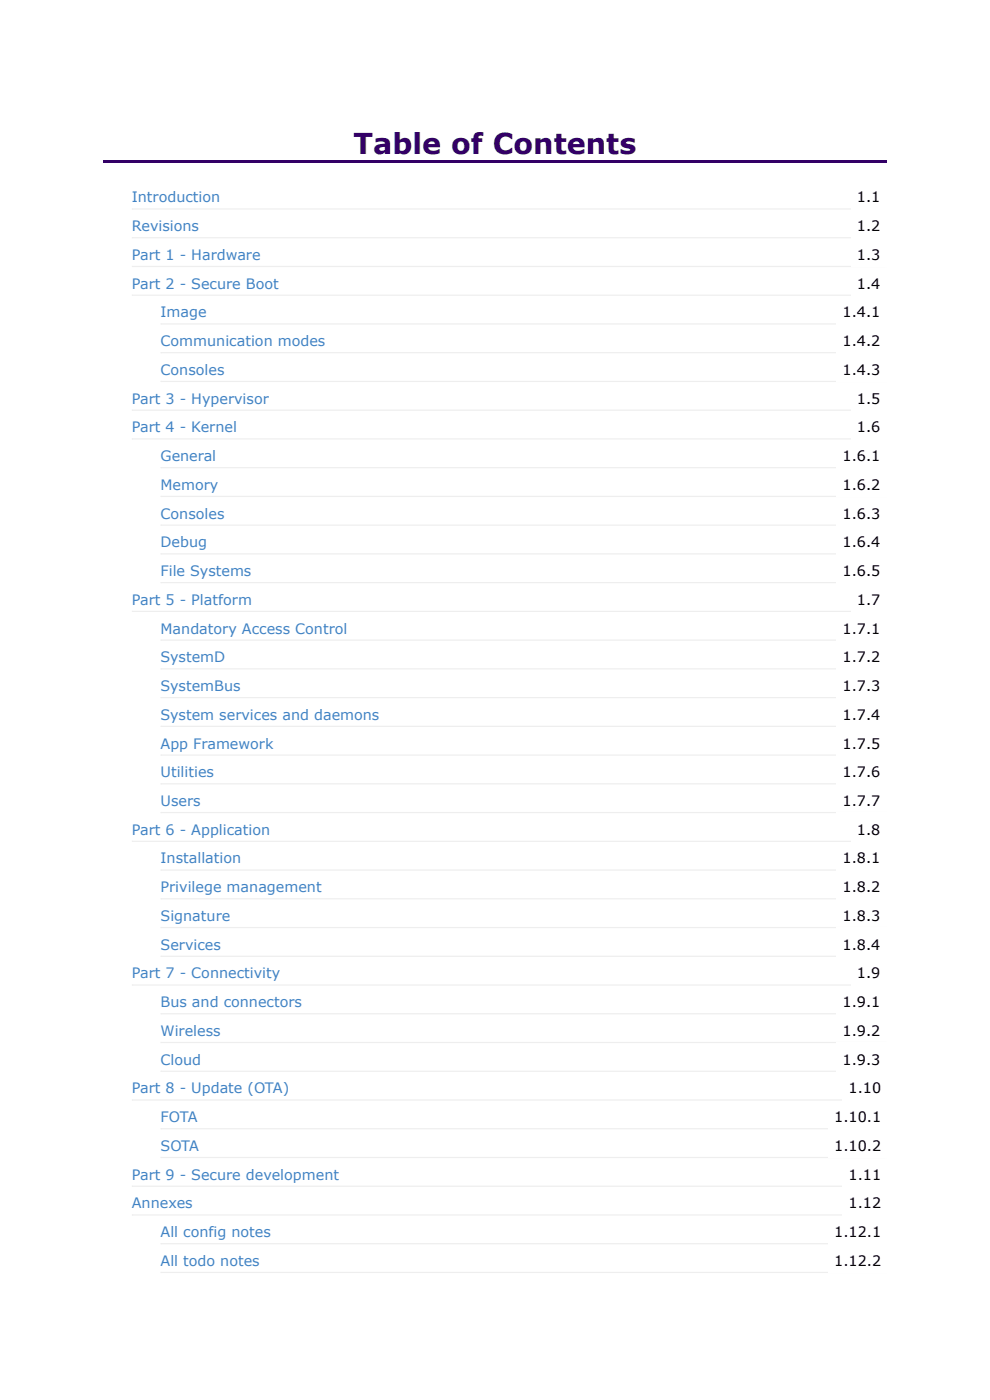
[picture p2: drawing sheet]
<svg xmlns="http://www.w3.org/2000/svg" width="210mm" height="297mm" viewBox="0 0 210 297" stroke-linecap="round" stroke-linejoin="round" font-family="sans-serif">
<defs><g id="words">
<text font-size="6.1" fill="#306" x="75" y="32.8">Table of Contents</text>
<g font-size="3" fill="#4183c4">
<text x="28" y="42.9">Introduction</text>
<text x="28" y="49">Revisions</text>
<text x="28" y="55.1">Part 1 - Hardware</text>
<text x="28" y="61.2">Part 2 - Secure Boot</text>
<text x="34.1" y="67.3">Image</text>
<text x="34.1" y="73.4">Communication modes</text>
<text x="34.1" y="79.5">Consoles</text>
<text x="28" y="85.6">Part 3 - Hypervisor</text>
<text x="28" y="91.7">Part 4 - Kernel</text>
<text x="34.1" y="97.8">General</text>
<text x="34.1" y="103.9">Memory</text>
<text x="34.1" y="110">Consoles</text>
<text x="34.1" y="116.1">Debug</text>
<text x="34.1" y="122.2">File Systems</text>
<text x="28" y="128.3">Part 5 - Platform</text>
<text x="34.1" y="134.4">Mandatory Access Control</text>
<text x="34.1" y="140.5">SystemD</text>
<text x="34.1" y="146.6">SystemBus</text>
<text x="34.1" y="152.7">System services and daemons</text>
<text x="34.1" y="158.8">App Framework</text>
<text x="34.1" y="164.9">Utilities</text>
<text x="34.1" y="171">Users</text>
<text x="28" y="177.1">Part 6 - Application</text>
<text x="34.1" y="183.2">Installation</text>
<text x="34.1" y="189.3">Privilege management</text>
<text x="34.1" y="195.4">Signature</text>
<text x="34.1" y="201.5">Services</text>
<text x="28" y="207.6">Part 7 - Connectivity</text>
<text x="34.1" y="213.7">Bus and connectors</text>
<text x="34.1" y="219.8">Wireless</text>
<text x="34.1" y="225.9">Cloud</text>
<text x="28" y="232">Part 8 - Update (OTA)</text>
<text x="34.1" y="238.1">FOTA</text>
<text x="34.1" y="244.2">SOTA</text>
<text x="28" y="250.3">Part 9 - Secure development</text>
<text x="28" y="256.3">Annexes</text>
<text x="34.1" y="262.4">All config notes</text>
<text x="34.1" y="268.5">All todo notes</text>
</g>
<g font-size="3">
<text x="181.8" y="42.9">1.1</text>
<text x="181.8" y="49">1.2</text>
<text x="181.8" y="55.1">1.3</text>
<text x="181.8" y="61.2">1.4</text>
<text x="178.7" y="67.3">1.4.1</text>
<text x="178.7" y="73.4">1.4.2</text>
<text x="178.7" y="79.5">1.4.3</text>
<text x="181.8" y="85.6">1.5</text>
<text x="181.8" y="91.7">1.6</text>
<text x="178.7" y="97.8">1.6.1</text>
<text x="178.7" y="103.9">1.6.2</text>
<text x="178.7" y="110">1.6.3</text>
<text x="178.7" y="116.1">1.6.4</text>
<text x="178.7" y="122.2">1.6.5</text>
<text x="181.8" y="128.3">1.7</text>
<text x="178.7" y="134.4">1.7.1</text>
<text x="178.7" y="140.5">1.7.2</text>
<text x="178.7" y="146.6">1.7.3</text>
<text x="178.7" y="152.7">1.7.4</text>
<text x="178.7" y="158.8">1.7.5</text>
<text x="178.7" y="164.9">1.7.6</text>
<text x="178.7" y="171">1.7.7</text>
<text x="181.8" y="177.1">1.8</text>
<text x="178.7" y="183.2">1.8.1</text>
<text x="178.7" y="189.3">1.8.2</text>
<text x="178.7" y="195.4">1.8.3</text>
<text x="178.7" y="201.5">1.8.4</text>
<text x="181.8" y="207.6">1.9</text>
<text x="178.7" y="213.7">1.9.1</text>
<text x="178.7" y="219.8">1.9.2</text>
<text x="178.7" y="225.9">1.9.3</text>
<text x="180" y="232">1.10</text>
<text x="177" y="238.1">1.10.1</text>
<text x="177" y="244.2">1.10.2</text>
<text x="180" y="250.3">1.11</text>
<text x="180" y="256.3">1.12</text>
<text x="177" y="262.4">1.12.1</text>
<text x="177" y="268.5">1.12.2</text>
</g>
</g></defs>
<path d="M21.9 34h166.2v.6h-166.2z" fill="#306"/>
<g fill="#eee">
<circle cx="28.1" cy="44.3" r=".13"/>
<circle cx="188" cy="44.3" r=".13"/>
</g>
<path d="M28.1 44.3h159.6z" fill="none" stroke="#eee" stroke-width=".25"/>
<g fill="#eee">
<circle cx="28.1" cy="50.4" r=".13"/>
<circle cx="188" cy="50.4" r=".13"/>
</g>
<path d="M28.1 50.4h159.6z" fill="none" stroke="#eee" stroke-width=".25"/>
<g fill="#eee">
<circle cx="28.1" cy="56.5" r=".13"/>
<circle cx="188" cy="56.5" r=".13"/>
</g>
<path d="M28.1 56.5h159.6z" fill="none" stroke="#eee" stroke-width=".25"/>
<g fill="#eee">
<circle cx="28.1" cy="62.6" r=".13"/>
<circle cx="188" cy="62.6" r=".13"/>
</g>
<path d="M28.1 62.6h159.6z" fill="none" stroke="#eee" stroke-width=".25"/>
<g fill="#eee">
<circle cx="34.2" cy="68.7" r=".13"/>
<circle cx="188" cy="68.7" r=".13"/>
</g>
<path d="M34.2 68.7h153.5z" fill="none" stroke="#eee" stroke-width=".25"/>
<g fill="#eee">
<circle cx="34.2" cy="74.8" r=".13"/>
<circle cx="188" cy="74.8" r=".13"/>
</g>
<path d="M34.2 74.8h153.5z" fill="none" stroke="#eee" stroke-width=".25"/>
<g fill="#eee">
<circle cx="34.2" cy="80.9" r=".13"/>
<circle cx="188" cy="80.9" r=".13"/>
</g>
<path d="M34.2 80.9h153.5z" fill="none" stroke="#eee" stroke-width=".25"/>
<g fill="#eee">
<circle cx="28.1" cy="87" r=".13"/>
<circle cx="188" cy="87" r=".13"/>
</g>
<path d="M28.1 87h159.6z" fill="none" stroke="#eee" stroke-width=".25"/>
<g fill="#eee">
<circle cx="28.1" cy="93.1" r=".13"/>
<circle cx="188" cy="93.1" r=".13"/>
</g>
<path d="M28.1 93.1h159.6z" fill="none" stroke="#eee" stroke-width=".25"/>
<g fill="#eee">
<circle cx="34.2" cy="99.2" r=".13"/>
<circle cx="188" cy="99.2" r=".13"/>
</g>
<path d="M34.2 99.2h153.5z" fill="none" stroke="#eee" stroke-width=".25"/>
<g fill="#eee">
<circle cx="34.2" cy="105.3" r=".13"/>
<circle cx="188" cy="105.3" r=".13"/>
</g>
<path d="M34.2 105.3h153.5z" fill="none" stroke="#eee" stroke-width=".25"/>
<g fill="#eee">
<circle cx="34.2" cy="111.4" r=".13"/>
<circle cx="188" cy="111.4" r=".13"/>
</g>
<path d="M34.2 111.4h153.5z" fill="none" stroke="#eee" stroke-width=".25"/>
<g fill="#eee">
<circle cx="34.2" cy="117.5" r=".13"/>
<circle cx="188" cy="117.5" r=".13"/>
</g>
<path d="M34.2 117.5h153.5z" fill="none" stroke="#eee" stroke-width=".25"/>
<g fill="#eee">
<circle cx="34.2" cy="123.6" r=".13"/>
<circle cx="188" cy="123.6" r=".13"/>
</g>
<path d="M34.2 123.6h153.5z" fill="none" stroke="#eee" stroke-width=".25"/>
<g fill="#eee">
<circle cx="28.1" cy="129.7" r=".13"/>
<circle cx="188" cy="129.7" r=".13"/>
</g>
<path d="M28.1 129.7h159.6z" fill="none" stroke="#eee" stroke-width=".25"/>
<g fill="#eee">
<circle cx="34.2" cy="135.8" r=".13"/>
<circle cx="188" cy="135.8" r=".13"/>
</g>
<path d="M34.2 135.8h153.5z" fill="none" stroke="#eee" stroke-width=".25"/>
<g fill="#eee">
<circle cx="34.2" cy="141.9" r=".13"/>
<circle cx="188" cy="141.9" r=".13"/>
</g>
<path d="M34.2 141.9h153.5z" fill="none" stroke="#eee" stroke-width=".25"/>
<g fill="#eee">
<circle cx="34.2" cy="148" r=".13"/>
<circle cx="188" cy="148" r=".13"/>
</g>
<path d="M34.2 148h153.5z" fill="none" stroke="#eee" stroke-width=".25"/>
<g fill="#eee">
<circle cx="34.2" cy="154.1" r=".13"/>
<circle cx="188" cy="154.1" r=".13"/>
</g>
<path d="M34.2 154.1h153.5z" fill="none" stroke="#eee" stroke-width=".25"/>
<g fill="#eee">
<circle cx="34.2" cy="160.2" r=".13"/>
<circle cx="188" cy="160.2" r=".13"/>
</g>
<path d="M34.2 160.2h153.5z" fill="none" stroke="#eee" stroke-width=".25"/>
<g fill="#eee">
<circle cx="34.2" cy="166.3" r=".13"/>
<circle cx="188" cy="166.3" r=".13"/>
</g>
<path d="M34.2 166.3h153.5z" fill="none" stroke="#eee" stroke-width=".25"/>
<g fill="#eee">
<circle cx="34.2" cy="172.4" r=".13"/>
<circle cx="188" cy="172.4" r=".13"/>
</g>
<path d="M34.2 172.4h153.5z" fill="none" stroke="#eee" stroke-width=".25"/>
<g fill="#eee">
<circle cx="28.1" cy="178.5" r=".13"/>
<circle cx="188" cy="178.5" r=".13"/>
</g>
<path d="M28.1 178.5h159.6z" fill="none" stroke="#eee" stroke-width=".25"/>
<g fill="#eee">
<circle cx="34.2" cy="184.6" r=".13"/>
<circle cx="188" cy="184.6" r=".13"/>
</g>
<path d="M34.2 184.6h153.5z" fill="none" stroke="#eee" stroke-width=".25"/>
<g fill="#eee">
<circle cx="34.2" cy="190.7" r=".13"/>
<circle cx="188" cy="190.7" r=".13"/>
</g>
<path d="M34.2 190.7h153.5z" fill="none" stroke="#eee" stroke-width=".25"/>
<g fill="#eee">
<circle cx="34.2" cy="196.8" r=".13"/>
<circle cx="188" cy="196.8" r=".13"/>
</g>
<path d="M34.2 196.8h153.5z" fill="none" stroke="#eee" stroke-width=".25"/>
<g fill="#eee">
<circle cx="34.2" cy="202.9" r=".13"/>
<circle cx="188" cy="202.9" r=".13"/>
</g>
<path d="M34.2 202.9h153.5z" fill="none" stroke="#eee" stroke-width=".25"/>
<g fill="#eee">
<circle cx="28.1" cy="209" r=".13"/>
<circle cx="188" cy="209" r=".13"/>
</g>
<path d="M28.1 209h159.6z" fill="none" stroke="#eee" stroke-width=".25"/>
<g fill="#eee">
<circle cx="34.2" cy="215.1" r=".13"/>
<circle cx="188" cy="215.1" r=".13"/>
</g>
<path d="M34.2 215.1h153.5z" fill="none" stroke="#eee" stroke-width=".25"/>
<g fill="#eee">
<circle cx="34.2" cy="221.2" r=".13"/>
<circle cx="188" cy="221.2" r=".13"/>
</g>
<path d="M34.2 221.2h153.5z" fill="none" stroke="#eee" stroke-width=".25"/>
<g fill="#eee">
<circle cx="34.2" cy="227.3" r=".13"/>
<circle cx="188" cy="227.3" r=".13"/>
</g>
<path d="M34.2 227.3h153.5z" fill="none" stroke="#eee" stroke-width=".25"/>
<g fill="#eee">
<circle cx="28.1" cy="233.4" r=".13"/>
<circle cx="188" cy="233.4" r=".13"/>
</g>
<path d="M28.1 233.4h159.6z" fill="none" stroke="#eee" stroke-width=".25"/>
<g fill="#eee">
<circle cx="34.2" cy="239.5" r=".13"/>
<circle cx="188" cy="239.5" r=".13"/>
</g>
<path d="M34.2 239.5h153.5z" fill="none" stroke="#eee" stroke-width=".25"/>
<g fill="#eee">
<circle cx="34.2" cy="245.6" r=".13"/>
<circle cx="188" cy="245.6" r=".13"/>
</g>
<path d="M34.2 245.6h153.5z" fill="none" stroke="#eee" stroke-width=".25"/>
<g fill="#eee">
<circle cx="28.1" cy="251.6" r=".13"/>
<circle cx="188" cy="251.6" r=".13"/>
</g>
<path d="M28.1 251.6h159.6z" fill="none" stroke="#eee" stroke-width=".25"/>
<g fill="#eee">
<circle cx="28.1" cy="257.7" r=".13"/>
<circle cx="188" cy="257.7" r=".13"/>
</g>
<path d="M28.1 257.7h159.6z" fill="none" stroke="#eee" stroke-width=".25"/>
<g fill="#eee">
<circle cx="34.2" cy="263.8" r=".13"/>
<circle cx="188" cy="263.8" r=".13"/>
</g>
<path d="M34.2 263.8h153.5z" fill="none" stroke="#eee" stroke-width=".25"/>
<g fill="#eee">
<circle cx="34.2" cy="269.9" r=".13"/>
<circle cx="188" cy="269.9" r=".13"/>
</g>
<path d="M34.2 269.9h153.5z" fill="none" stroke="#eee" stroke-width=".25"/>
<g fill="#fff">
<path d="M180.5 44.2h7.6v.3h-7.6z"/>
<path d="M180.5 50.3h7.6v.3h-7.6z"/>
<path d="M180.5 56.4h7.6v.3h-7.6z"/>
<path d="M180.5 62.5h7.6v.3h-7.6z"/>
<path d="M177.5 68.6h10.6v.3h-10.6z"/>
<path d="M177.5 74.7h10.6v.2h-10.6z"/>
<path d="M177.5 80.8h10.6v.2h-10.6z"/>
<path d="M180.5 86.9h7.6v.2h-7.6z"/>
<path d="M180.5 93h7.6v.2h-7.6z"/>
<path d="M177.5 99.1h10.6v.2h-10.6z"/>
<path d="M177.5 105.2h10.6v.2h-10.6z"/>
<path d="M177.5 111.3h10.6v.2h-10.6z"/>
<path d="M177.5 117.4h10.6v.2h-10.6z"/>
<path d="M177.5 123.5h10.6v.2h-10.6z"/>
<path d="M180.5 129.6h7.6v.2h-7.6z"/>
<path d="M177.5 135.7h10.6v.2h-10.6z"/>
<path d="M177.5 141.8h10.6v.2h-10.6z"/>
<path d="M177.5 147.9h10.6v.2h-10.6z"/>
<path d="M177.5 154h10.6v.2h-10.6z"/>
<path d="M177.5 160.1h10.6v.2h-10.6z"/>
<path d="M177.5 166.2h10.6v.2h-10.6z"/>
<path d="M177.5 172.3h10.6v.2h-10.6z"/>
<path d="M180.5 178.4h7.6v.2h-7.6z"/>
<path d="M177.5 184.4h10.6v.3h-10.6z"/>
<path d="M177.5 190.5h10.6v.3h-10.6z"/>
<path d="M177.5 196.6h10.6v.3h-10.6z"/>
<path d="M177.5 202.7h10.6v.3h-10.6z"/>
<path d="M180.5 208.8h7.6v.3h-7.6z"/>
<path d="M177.5 214.9h10.6v.3h-10.6z"/>
<path d="M177.5 221h10.6v.3h-10.6z"/>
<path d="M177.5 227.1h10.6v.3h-10.6z"/>
<path d="M178.7 233.2h9.4v.3h-9.4z"/>
<path d="M175.7 239.3h12.4v.3h-12.4z"/>
<path d="M175.7 245.4h12.4v.3h-12.4z"/>
<path d="M178.7 251.5h9.4v.3h-9.4z"/>
<path d="M178.7 257.6h9.4v.3h-9.4z"/>
<path d="M175.7 263.7h12.4v.3h-12.4z"/>
<path d="M175.7 269.8h12.4v.3h-12.4z"/>
<path d="M28 43.7h20v.3h-20z"/>
<path d="M28 49.8h15.4v.3h-15.4z"/>
<path d="M28 55.9h28.6v.2h-28.6z"/>
<path d="M28 62h32.5v.2h-32.5z"/>
<path d="M34.1 68.1h11.1v.2h-11.1z"/>
<path d="M34.1 74.2h36.3v.2h-36.3z"/>
<path d="M34.1 80.3h14.7v.2h-14.7z"/>
<path d="M28 86.4h30.4v.2h-30.4z"/>
<path d="M28 92.5h23.6v.2h-23.6z"/>
<path d="M34.1 98.6h13.2v.2h-13.2z"/>
<path d="M34.1 104.7h13.4v.2h-13.4z"/>
<path d="M34.1 110.8h14.7v.2h-14.7z"/>
<path d="M34.1 116.9h11.1v.2h-11.1z"/>
<path d="M34.1 123h20.5v.2h-20.5z"/>
<path d="M28 129.1h26.6v.2h-26.6z"/>
<path d="M34.1 135.2h40.8v.2h-40.8z"/>
<path d="M34.1 141.3h14.9v.2h-14.9z"/>
<path d="M34.1 147.4h18.2v.2h-18.2z"/>
<path d="M34.1 153.5h47.7v.2h-47.7z"/>
<path d="M34.1 159.6h25.1v.2h-25.1z"/>
<path d="M34.1 165.6h12.6v.3h-12.6z"/>
<path d="M34.1 171.7h9.9v.3h-9.9z"/>
<path d="M28 177.8h30.7v.3h-30.7z"/>
<path d="M34.1 183.9h18.2v.3h-18.2z"/>
<path d="M34.1 190h35.5v.3h-35.5z"/>
<path d="M34.1 196.1h15.9v.3h-15.9z"/>
<path d="M34.1 202.2h13.9v.3h-13.9z"/>
<path d="M28 208.3h32.7v.3h-32.7z"/>
<path d="M34.1 214.4h31.2v.3h-31.2z"/>
<path d="M34.1 220.5h13.9v.3h-13.9z"/>
<path d="M34.1 226.6h9.9v.3h-9.9z"/>
<path d="M28 232.7h34.7v.3h-34.7z"/>
<path d="M34.1 238.8h9.1v.3h-9.1z"/>
<path d="M34.1 244.9h9.3v.3h-9.3z"/>
<path d="M28 251h45.1v.3h-45.1z"/>
<path d="M28 257.1h14.2v.3h-14.2z"/>
<path d="M34.1 263.2h24.6v.3h-24.6z"/>
<path d="M34.1 269.3h22.3v.3h-22.3z"/>
</g>
<use href="#words"/>
</svg>
